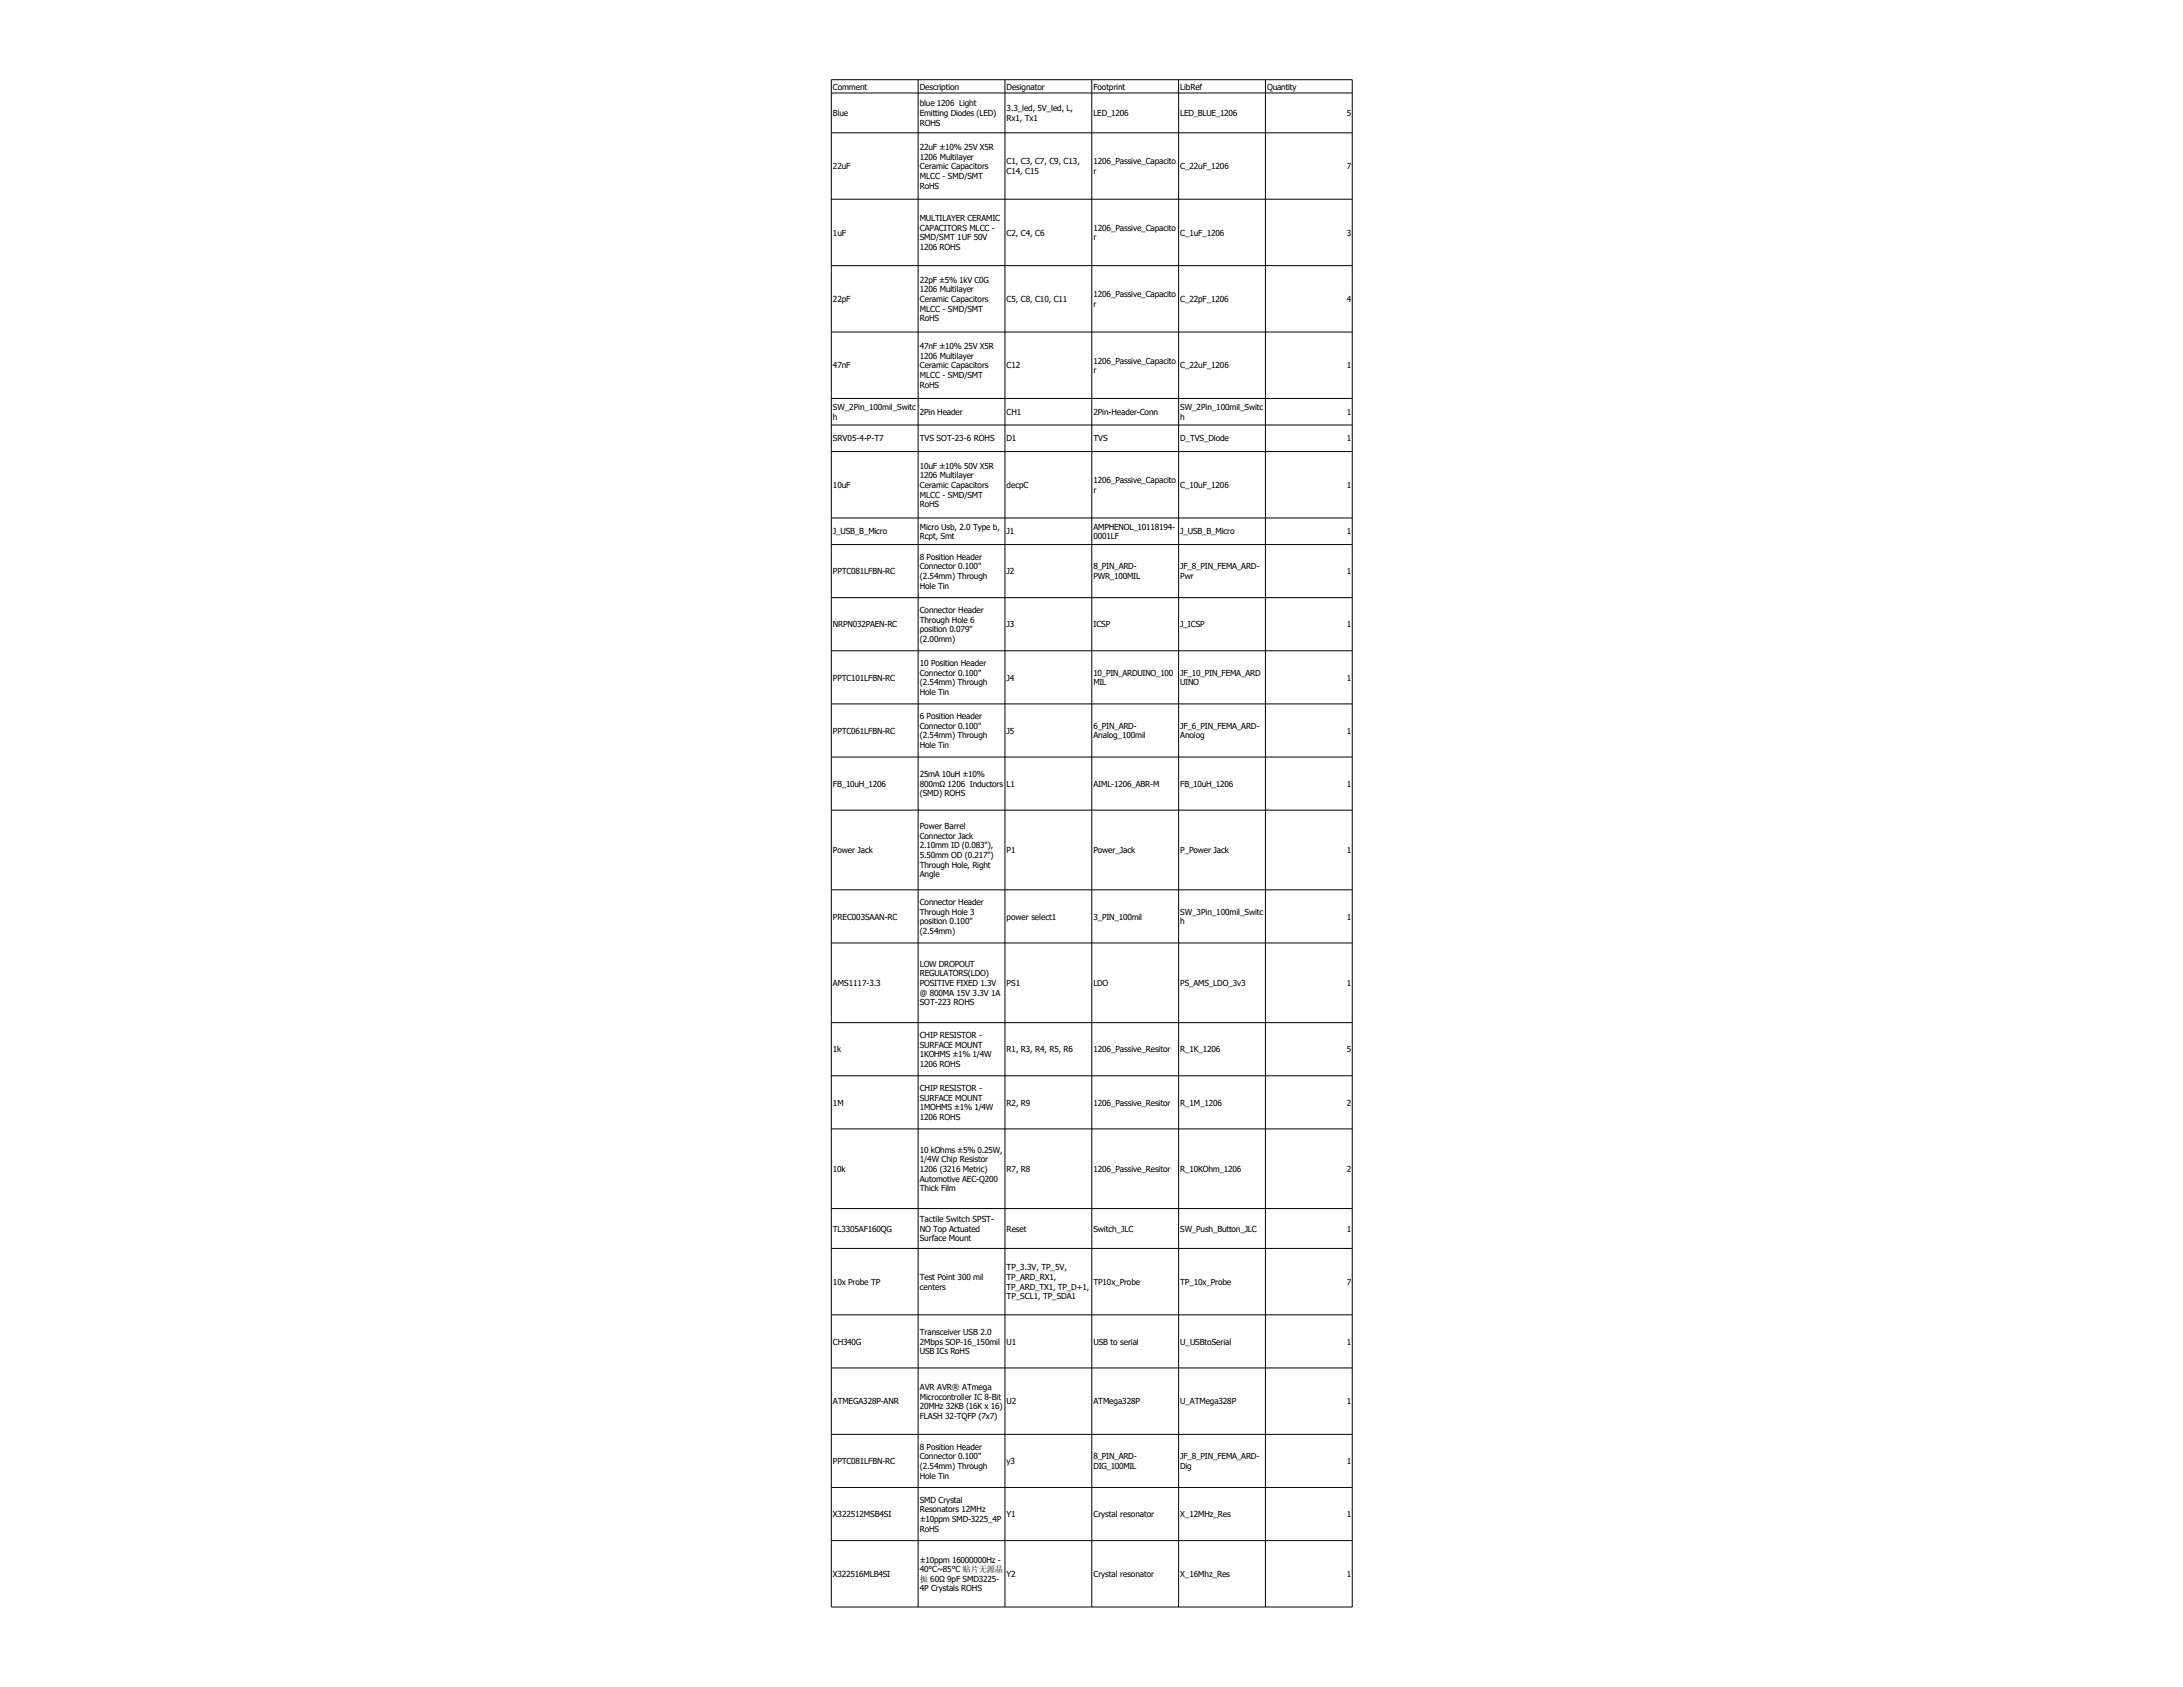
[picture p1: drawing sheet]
<svg xmlns="http://www.w3.org/2000/svg" width="279mm" height="216mm" viewBox="0 0 279 216" stroke-linecap="round" stroke-linejoin="round" font-family="sans-serif">
<defs><g id="words">
<g font-size="1.1">
<text x="106.6" y="11.5">Comment</text>
<text x="117.7" y="11.5">Description</text>
<text x="128.8" y="11.5">Designator</text>
<text x="139.9" y="11.5">Footprint</text>
<text x="151.1" y="11.5">LibRef</text>
<text x="162.2" y="11.5">Quantity</text>
<text x="106.6" y="14.9">Blue</text>
<text x="117.7" y="13.6">blue 1206 Light</text>
<text x="117.7" y="14.9">Emitting Diodes (LED)</text>
<text x="117.7" y="16.1">ROHS</text>
<text x="128.8" y="14.2">3.3_led, 5V_led, L,</text>
<text x="128.8" y="15.5">Rx1, Tx1</text>
<text x="139.9" y="14.9">LED_1206</text>
<text x="151.1" y="14.9">LED_BLUE_1206</text>
<text x="172.4" y="14.9">5</text>
<text x="106.6" y="21.7">22uF</text>
<text x="117.7" y="19.2">22uF ±10% 25V X5R</text>
<text x="117.7" y="20.4">1206 Multilayer</text>
<text x="117.7" y="21.7">Ceramic Capacitors</text>
<text x="117.7" y="22.9">MLCC - SMD/SMT</text>
<text x="128.8" y="21">C1, C3, C7, C9, C13,</text>
<text x="128.8" y="22.3">C14, C15</text>
<text x="139.9" y="21">1206_Passive_Capacito</text>
<text x="139.9" y="22.3">r</text>
<text x="151.1" y="21.7">C_22uF_1206</text>
<text x="172.4" y="21.7">7</text>
<text x="117.7" y="24.1">RoHS</text>
<text x="117.7" y="28.3">MULTILAYER CERAMIC</text>
<text x="117.7" y="29.5">CAPACITORS MLCC -</text>
<text x="139.9" y="29.5">1206_Passive_Capacito</text>
<text x="106.6" y="30.2">1uF</text>
<text x="117.7" y="30.8">SMD/SMT 1UF 50V</text>
<text x="117.7" y="32">1206 ROHS</text>
<text x="128.8" y="30.2">C2, C4, C6</text>
<text x="139.9" y="30.8">r</text>
<text x="151.1" y="30.2">C_1uF_1206</text>
<text x="172.4" y="30.2">3</text>
<text x="106.6" y="38.7">22pF</text>
<text x="117.7" y="36.2">22pF ±5% 1kV C0G</text>
<text x="117.7" y="37.4">1206 Multilayer</text>
<text x="117.7" y="38.7">Ceramic Capacitors</text>
<text x="117.7" y="39.9">MLCC - SMD/SMT</text>
<text x="117.7" y="41.1">RoHS</text>
<text x="128.8" y="38.7">C5, C8, C10, C11</text>
<text x="139.9" y="38">1206_Passive_Capacito</text>
<text x="139.9" y="39.3">r</text>
<text x="151.1" y="38.7">C_22pF_1206</text>
<text x="172.4" y="38.7">4</text>
<text x="106.6" y="47.2">47nF</text>
<text x="117.7" y="44.7">47nF ±10% 25V X5R</text>
<text x="117.7" y="45.9">1206 Multilayer</text>
<text x="117.7" y="47.2">Ceramic Capacitors</text>
<text x="128.8" y="47.2">C12</text>
<text x="139.9" y="46.5">1206_Passive_Capacito</text>
<text x="139.9" y="47.8">r</text>
<text x="151.1" y="47.2">C_22uF_1206</text>
<text x="172.4" y="47.2">1</text>
<text x="106.6" y="52.5">SW_2Pin_100mil_Switc</text>
<text x="106.6" y="53.7">h</text>
<text x="117.7" y="48.4">MLCC - SMD/SMT</text>
<text x="117.7" y="49.6">RoHS</text>
<text x="117.7" y="53.1">2Pin Header</text>
<text x="128.8" y="53.1">CH1</text>
<text x="139.9" y="53.1">2Pin-Header-Conn</text>
<text x="151.1" y="52.5">SW_2Pin_100mil_Switc</text>
<text x="151.1" y="53.7">h</text>
<text x="172.4" y="53.1">1</text>
<text x="106.6" y="56.5">SRV05-4-P-T7</text>
<text x="117.7" y="56.5">TVS SOT-23-6 ROHS</text>
<text x="117.7" y="60">10uF ±10% 50V X5R</text>
<text x="128.8" y="56.5">D1</text>
<text x="139.9" y="56.5">TVS</text>
<text x="151.1" y="56.5">D_TVS_Diode</text>
<text x="172.4" y="56.5">1</text>
<text x="106.6" y="62.4">10uF</text>
<text x="117.7" y="61.2">1206 Multilayer</text>
<text x="117.7" y="62.4">Ceramic Capacitors</text>
<text x="117.7" y="63.7">MLCC - SMD/SMT</text>
<text x="117.7" y="64.9">RoHS</text>
<text x="128.8" y="62.4">decpC</text>
<text x="139.9" y="61.8">1206_Passive_Capacito</text>
<text x="139.9" y="63.1">r</text>
<text x="151.1" y="62.4">C_10uF_1206</text>
<text x="172.4" y="62.4">1</text>
<text x="106.6" y="68.4">J_USB_B_Micro</text>
<text x="117.7" y="67.8">Micro Usb, 2.0 Type b,</text>
<text x="117.7" y="69">Rcpt, Smt</text>
<text x="117.7" y="71.6">8 Position Header</text>
<text x="128.8" y="68.4">J1</text>
<text x="139.9" y="67.8">AMPHENOL_10118194-</text>
<text x="139.9" y="69">0001LF</text>
<text x="151.1" y="68.4">J_USB_B_Micro</text>
<text x="172.4" y="68.4">1</text>
<text x="106.6" y="73.5">PPTC081LFBN-RC</text>
<text x="117.7" y="72.9">Connector 0.100&quot;</text>
<text x="117.7" y="74.1">(2.54mm) Through</text>
<text x="117.7" y="75.4">Hole Tin</text>
<text x="128.8" y="73.5">J2</text>
<text x="139.9" y="72.9">8_PIN_ARD-</text>
<text x="139.9" y="74.1">PWR_100MIL</text>
<text x="151.1" y="72.9">JF_8_PIN_FEMA_ARD-</text>
<text x="151.1" y="74.1">Pwr</text>
<text x="172.4" y="73.5">1</text>
<text x="106.6" y="80.3">NRPN032PAEN-RC</text>
<text x="117.7" y="78.4">Connector Header</text>
<text x="117.7" y="79.7">Through Hole 6</text>
<text x="117.7" y="80.9">position 0.079&quot;</text>
<text x="117.7" y="82.2">(2.00mm)</text>
<text x="128.8" y="80.3">J3</text>
<text x="139.9" y="80.3">ICSP</text>
<text x="151.1" y="80.3">J_ICSP</text>
<text x="172.4" y="80.3">1</text>
<text x="106.6" y="87.1">PPTC101LFBN-RC</text>
<text x="117.7" y="85.2">10 Position Header</text>
<text x="117.7" y="86.5">Connector 0.100&quot;</text>
<text x="117.7" y="87.7">(2.54mm) Through</text>
<text x="117.7" y="88.9">Hole Tin</text>
<text x="128.8" y="87.1">J4</text>
<text x="139.9" y="86.5">10_PIN_ARDUINO_100</text>
<text x="139.9" y="87.7">MIL</text>
<text x="151.1" y="86.5">JF_10_PIN_FEMA_ARD</text>
<text x="151.1" y="87.7">UINO</text>
<text x="172.4" y="87.1">1</text>
<text x="106.6" y="93.9">PPTC061LFBN-RC</text>
<text x="117.7" y="92">6 Position Header</text>
<text x="117.7" y="93.3">Connector 0.100&quot;</text>
<text x="117.7" y="94.5">(2.54mm) Through</text>
<text x="117.7" y="95.7">Hole Tin</text>
<text x="128.8" y="93.9">J5</text>
<text x="139.9" y="93.3">6_PIN_ARD-</text>
<text x="139.9" y="94.5">Analog_100mil</text>
<text x="151.1" y="93.3">JF_6_PIN_FEMA_ARD-</text>
<text x="151.1" y="94.5">Anolog</text>
<text x="172.4" y="93.9">1</text>
<text x="106.6" y="100.7">FB_10uH_1206</text>
<text x="117.7" y="99.5">25mA 10uH ±10%</text>
<text x="117.7" y="100.7">800mΩ 1206 Inductors</text>
<text x="117.7" y="101.9">(SMD) ROHS</text>
<text x="128.8" y="100.7">L1</text>
<text x="139.9" y="100.7">AIML-1206_ABR-M</text>
<text x="151.1" y="100.7">FB_10uH_1206</text>
<text x="172.4" y="100.7">1</text>
<text x="117.7" y="106.1">Power Barrel</text>
<text x="117.7" y="107.3">Connector Jack</text>
<text x="106.6" y="109.2">Power Jack</text>
<text x="117.7" y="108.6">2.10mm ID (0.083&quot;),</text>
<text x="117.7" y="109.8">5.50mm OD (0.217&quot;)</text>
<text x="117.7" y="111">Through Hole, Right</text>
<text x="117.7" y="112.3">Angle</text>
<text x="128.8" y="109.2">P1</text>
<text x="139.9" y="109.2">Power_Jack</text>
<text x="151.1" y="109.2">P_Power Jack</text>
<text x="172.4" y="109.2">1</text>
<text x="106.6" y="117.7">PREC003SAAN-RC</text>
<text x="117.7" y="115.8">Connector Header</text>
<text x="117.7" y="117.1">Through Hole 3</text>
<text x="117.7" y="118.3">position 0.100&quot;</text>
<text x="117.7" y="119.5">(2.54mm)</text>
<text x="128.8" y="117.7">power select1</text>
<text x="139.9" y="117.7">3_PIN_100mil</text>
<text x="151.1" y="117.1">SW_3Pin_100mil_Switc</text>
<text x="151.1" y="118.3">h</text>
<text x="172.4" y="117.7">1</text>
<text x="117.7" y="123.7">LOW DROPOUT</text>
<text x="117.7" y="125">REGULATORS(LDO)</text>
<text x="106.6" y="126.2">AMS1117-3.3</text>
<text x="117.7" y="126.2">POSITIVE FIXED 1.3V</text>
<text x="117.7" y="127.4">@ 800MA 15V 3.3V 1A</text>
<text x="117.7" y="128.7">SOT-223 ROHS</text>
<text x="128.8" y="126.2">PS1</text>
<text x="139.9" y="126.2">LDO</text>
<text x="151.1" y="126.2">PS_AMS_LDO_3v3</text>
<text x="172.4" y="126.2">1</text>
<text x="106.6" y="134.7">1k</text>
<text x="117.7" y="132.8">CHIP RESISTOR -</text>
<text x="117.7" y="134.1">SURFACE MOUNT</text>
<text x="117.7" y="135.3">1KOHMS ±1% 1/4W</text>
<text x="117.7" y="136.5">1206 ROHS</text>
<text x="128.8" y="134.7">R1, R3, R4, R5, R6</text>
<text x="139.9" y="134.7">1206_Passive_Resitor</text>
<text x="151.1" y="134.7">R_1K_1206</text>
<text x="172.4" y="134.7">5</text>
<text x="106.6" y="141.5">1M</text>
<text x="117.7" y="139.6">CHIP RESISTOR -</text>
<text x="117.7" y="140.9">SURFACE MOUNT</text>
<text x="117.7" y="142.1">1MOHMS ±1% 1/4W</text>
<text x="117.7" y="143.3">1206 ROHS</text>
<text x="128.8" y="141.5">R2, R9</text>
<text x="139.9" y="141.5">1206_Passive_Resitor</text>
<text x="151.1" y="141.5">R_1M_1206</text>
<text x="172.4" y="141.5">2</text>
<text x="106.6" y="150">10k</text>
<text x="117.7" y="147.5">10 kOhms ±5% 0.25W,</text>
<text x="117.7" y="148.7">1/4W Chip Resistor</text>
<text x="117.7" y="150">1206 (3216 Metric)</text>
<text x="128.8" y="150">R7, R8</text>
<text x="139.9" y="150">1206_Passive_Resitor</text>
<text x="151.1" y="150">R_10KOhm_1206</text>
<text x="172.4" y="150">2</text>
<text x="117.7" y="151.2">Automotive AEC-Q200</text>
<text x="117.7" y="152.5">Thick Film</text>
<text x="106.6" y="157.6">TL3305AF160QG</text>
<text x="117.7" y="156.4">Tactile Switch SPST-</text>
<text x="117.7" y="157.6">NO Top Actuated</text>
<text x="117.7" y="158.9">Surface Mount</text>
<text x="128.8" y="157.6">Reset</text>
<text x="139.9" y="157.6">Switch_JLC</text>
<text x="151.1" y="157.6">SW_Push_Button_JLC</text>
<text x="172.4" y="157.6">1</text>
<text x="106.6" y="164.4">10x Probe TP</text>
<text x="117.7" y="163.8">Test Point 300 mil</text>
<text x="117.7" y="165">centers</text>
<text x="128.8" y="162.6">TP_3.3V, TP_5V,</text>
<text x="128.8" y="163.8">TP_ARD_RX1,</text>
<text x="128.8" y="165">TP_ARD_TX1, TP_D+1,</text>
<text x="128.8" y="166.3">TP_SCL1, TP_SDA1</text>
<text x="139.9" y="164.4">TP10x_Probe</text>
<text x="151.1" y="164.4">TP_10x_Probe</text>
<text x="172.4" y="164.4">7</text>
<text x="106.6" y="172.1">CH340G</text>
<text x="117.7" y="170.8">Transceiver USB 2.0</text>
<text x="117.7" y="172.1">2Mbps SOP-16_150mil</text>
<text x="117.7" y="173.3">USB ICs RoHS</text>
<text x="128.8" y="172.1">U1</text>
<text x="139.9" y="172.1">USB to serial</text>
<text x="151.1" y="172.1">U_USBtoSerial</text>
<text x="172.4" y="172.1">1</text>
<text x="106.6" y="179.7">ATMEGA328P-ANR</text>
<text x="117.7" y="177.9">AVR AVR® ATmega</text>
<text x="117.7" y="179.1">Microcontroller IC 8-Bit</text>
<text x="128.8" y="179.7">U2</text>
<text x="139.9" y="179.7">ATMega328P</text>
<text x="151.1" y="179.7">U_ATMega328P</text>
<text x="172.4" y="179.7">1</text>
<text x="117.7" y="180.3">20MHz 32KB (16K x 16)</text>
<text x="117.7" y="181.6">FLASH 32-TQFP (7x7)</text>
<text x="117.7" y="185.5">8 Position Header</text>
<text x="106.6" y="187.4">PPTC081LFBN-RC</text>
<text x="117.7" y="186.8">Connector 0.100&quot;</text>
<text x="117.7" y="188">(2.54mm) Through</text>
<text x="117.7" y="189.2">Hole Tin</text>
<text x="128.8" y="187.4">y3</text>
<text x="139.9" y="186.8">8_PIN_ARD-</text>
<text x="139.9" y="188">DIG_100MIL</text>
<text x="151.1" y="186.8">JF_8_PIN_FEMA_ARD-</text>
<text x="151.1" y="188">Dig</text>
<text x="172.4" y="187.4">1</text>
<text x="106.6" y="194.2">X322512MSB4SI</text>
<text x="117.7" y="192.3">SMD Crystal</text>
<text x="117.7" y="193.6">Resonators 12MHz</text>
<text x="117.7" y="194.8">±10ppm SMD-3225_4P</text>
<text x="117.7" y="196">RoHS</text>
<text x="128.8" y="194.2">Y1</text>
<text x="139.9" y="194.2">Crystal resonator</text>
<text x="151.1" y="194.2">X_12MHz_Res</text>
<text x="172.4" y="194.2">1</text>
<text x="106.6" y="201.8">X322516MLB4SI</text>
<text x="117.7" y="200">±10ppm 16000000Hz -</text>
<text x="117.7" y="201.2">40℃~85℃ 贴片无源晶</text>
<text x="117.7" y="202.4">振 60Ω 9pF SMD3225-</text>
<text x="117.7" y="203.7">4P Crystals ROHS</text>
<text x="128.8" y="201.8">Y2</text>
<text x="139.9" y="201.8">Crystal resonator</text>
<text x="151.1" y="201.8">X_16Mhz_Res</text>
<text x="172.4" y="201.8">1</text>
</g>
</g></defs>
<g fill="none" stroke="#000" stroke-width=".13">
<path d="M106.4 10.2h66.7v195.5h-66.7zM106.4 11.9h66.7M106.4 17h66.7M117.5 10.2v195.5M128.6 10.2v195.5M139.7 10.2v195.5M150.8 10.2v195.5M162 10.2v195.5M106.4 25.5h66.7M106.4 34h66.7M106.4 42.5h66.7M106.4 51h66.7"/>
<path d="M106.4 54.4h66.7M106.4 57.8h66.7M106.4 66.3h66.7M106.4 69.7h66.7M106.4 76.5h66.7M106.4 83.3h66.7M106.4 90.1h66.7M106.4 96.9h66.7M106.4 103.7h66.7M106.4 113.9h66.7M106.4 120.7h66.7M106.4 130.9h66.7"/>
<path d="M106.4 137.7h66.7M106.4 144.5h66.7M106.4 154.7h66.7M106.4 159.8h66.7M106.4 168.3h66.7M106.4 175.1h66.7M106.4 183.6h66.7M106.4 190.4h66.7M106.4 197.2h66.7"/>
</g>
<use href="#words"/>
</svg>
